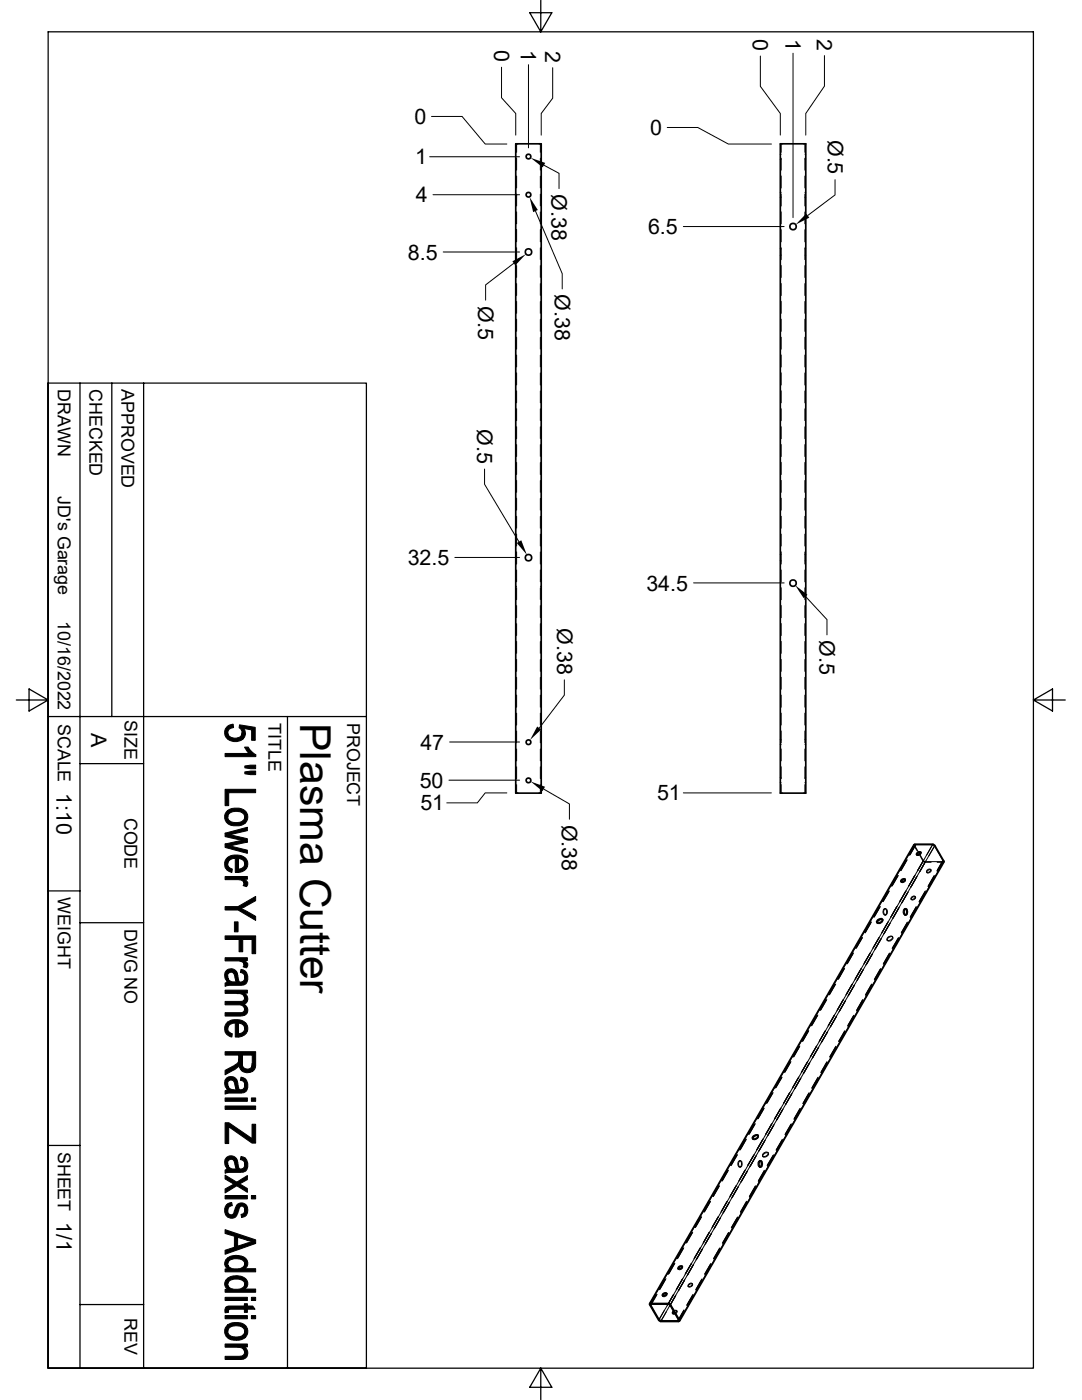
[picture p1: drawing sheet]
<svg xmlns="http://www.w3.org/2000/svg" width="216mm" height="279mm" viewBox="0 0 216 279" stroke-linecap="round" stroke-linejoin="round" font-family="sans-serif">
<defs><g id="words">
<text font-size="8.5" x="59.9" y="144.3" transform="rotate(90 59.9 144.3)">Plasma Cutter</text>
<g font-size="4.3">
<text x="98.6" y="10" transform="rotate(90 98.6 10)">0</text>
<text x="103.9" y="10.1" transform="rotate(90 103.9 10.1)">1</text>
<text x="108.8" y="10.1" transform="rotate(90 108.8 10.1)">2</text>
<text x="150.2" y="7.7" transform="rotate(90 150.2 7.7)">0</text>
<text x="156.7" y="7.7" transform="rotate(90 156.7 7.7)">1</text>
<text x="163" y="7.7" transform="rotate(90 163 7.7)">2</text>
<text x="82.7" y="24.7">0</text>
<text x="129.7" y="27">0</text>
<text x="165.2" y="27.9" transform="rotate(90 165.2 27.9)">Ø.5</text>
<text x="82.8" y="32.8">1</text>
<text x="83" y="40.4">4</text>
<text x="110.1" y="38.7" transform="rotate(90 110.1 38.7)">Ø.38</text>
<text x="129.3" y="46.7">6.5</text>
<text x="81.4" y="51.8">8.5</text>
<text x="110.7" y="58.8" transform="rotate(90 110.7 58.8)">Ø.38</text>
<text x="95.4" y="61" transform="rotate(90 95.4 61)">Ø.5</text>
<text x="95.2" y="85.6" transform="rotate(90 95.2 85.6)">Ø.5</text>
<text x="81.4" y="112.8">32.5</text>
<text x="129" y="117.9">34.5</text>
<text x="111.2" y="125.3" transform="rotate(90 111.2 125.3)">Ø.38</text>
<text x="163.5" y="127.8" transform="rotate(90 163.5 127.8)">Ø.5</text>
<text x="18.2" y="146.3" transform="rotate(90 18.2 146.3)">A</text>
<text x="83.9" y="149.6">47</text>
<text x="11.3" y="158.2" transform="rotate(90 11.3 158.2)">1:10</text>
<text x="83.8" y="157.2">50</text>
<text x="83.9" y="161.7">51</text>
<text x="131.1" y="159.7">51</text>
<text x="112.1" y="164.6" transform="rotate(90 112.1 164.6)">Ø.38</text>
<text x="11.3" y="243.8" transform="rotate(90 11.3 243.8)">1/1</text>
</g>
<g font-size="3.6">
<text x="11.5" y="77.7" transform="rotate(90 11.5 77.7)">DRAWN</text>
<text x="17.9" y="77.7" transform="rotate(90 17.9 77.7)">CHECKED</text>
<text x="24.2" y="77.7" transform="rotate(90 24.2 77.7)">APPROVED</text>
<text x="11.5" y="99" transform="rotate(90 11.5 99)">JD's Garage</text>
<text x="11.5" y="124" transform="rotate(90 11.5 124)">10/16/2022</text>
<text x="24.9" y="143.8" transform="rotate(90 24.9 143.8)">SIZE</text>
<text x="11.5" y="144.5" transform="rotate(90 11.5 144.5)">SCALE</text>
<text x="53.6" y="144.3" transform="rotate(90 53.6 144.3)">TITLE</text>
<text x="69.3" y="144.3" transform="rotate(90 69.3 144.3)">PROJECT</text>
<text x="24.9" y="163.2" transform="rotate(90 24.9 163.2)">CODE</text>
<text x="11.5" y="179.1" transform="rotate(90 11.5 179.1)">WEIGHT</text>
<text x="24.9" y="185.4" transform="rotate(90 24.9 185.4)">DWG NO</text>
<text x="11.5" y="229.9" transform="rotate(90 11.5 229.9)">SHEET</text>
<text x="24.9" y="263" transform="rotate(90 24.9 263)">REV</text>
</g>
</g></defs>
<g fill="none" stroke="#000" stroke-width=".34">
<path d="M102.9 28.7h5.1v129.6h-5.1zM155.7 28.7h5.1v129.6h-5.1zM180 175.5l.3-.1 .3 .1a.5 .5 0 0 1-.3 .4 .5 .5 0 0 1-.6-.1zM180.6 175.5a.69 .69 0 0 0-.8 .5M182.4 168.6l-52.8 91.6M182.4 168.6l.1-.1h3.8l.2 .2 1.8 3.3M183.1 170.1l.4-.1 .2 .1a.5 .5 0 0 1-.3 .4 .5 .5 0 0 1-.5-.1zM183.3 170.1l.2 .4M183.7 170.1a.69 .69 0 0 0-.8 .5M188.3 172l-52.7 91.7M175.1 183.6l.7-.3 .3 .2a.74 .74 0 0 1-1.1 .6zM176.1 183.5a.89 .89 0 0 0-1.1 .6"/>
<path d="M180.6 181.4h.1a.76 .76 0 0 1 0 1.2 .82 .82 0 0 1-.1-1.2zM180.6 181.4a.83 .83 0 0 1 0 1.2M150.3 226.7l.7-.2 .3 .1a.74 .74 0 0 1-1.1 .6zM151.3 226.6a.89 .89 0 0 0-1.1 .6M151.6 231.7l.2-.1a.76 .76 0 0 1 0 1.3 .82 .82 0 0 1-.2-1.2zM151.6 231.6a.83 .83 0 0 1 0 1.3M132.4 258.1l.4-.1 .2 .1a.5 .5 0 0 1-.3 .5 .5 .5 0 0 1-.5-.2zM133.1 258.1a.69 .69 0 0 0-.9 .5M135.5 252.8l.4-.2 .2 .1a.5 .5 0 0 1-.3 .5 .5 .5 0 0 1-.5-.1zM136.1 252.8a.69 .69 0 0 0-.8 .4M131.8 263.7h3.6M133.7 260.5l-.3-.2h-3.5l-.1 .2 1.7 2.9"/>
<path d="M133.7 260.5l1.7 2.9-.1 .2h-3.4l-.4-.2M134.4 261.7l-.2 .3 .2 .2 .3-.1M134.5 261.7l-.3 .4M135.6 263.5l-.2 .2M135.6 263.5l-1.8-3.2-.3-.2h-3.8l-.1 .2 1.8 3.2 .4 .2"/>
<circle cx="105.4" cy="38.9" r=".47"/>
<circle cx="105.4" cy="31.2" r=".47"/>
<circle cx="105.4" cy="50.3" r=".65"/>
<circle cx="158.2" cy="45.2" r=".65"/>
<circle cx="105.4" cy="111.3" r=".65"/>
<circle cx="158.2" cy="116.4" r=".65"/>
<circle cx="105.4" cy="155.7" r=".47"/>
<circle cx="105.4" cy="148.1" r=".47"/>
</g>
<g fill="none" stroke="#000" stroke-width=".2">
<path d="M100.1 13.4v6.1l2.8 3.1v4.4M105.5 12.9v16.6M110.3 13.5v6.1l-2.3 3v4.4M151.7 11.2v6l4 5.4v4.4M158.2 10.6v32.8M164.5 11.1v6.1l-3.7 5.4v4.4M85.7 31.3h18M86.1 23.2h6.1l4.6 5.5h4.3M86.4 38.9h17.3M103.1 28.7v1.7M103.1 31.6v2.4M103.1 35.1v2.4"/>
<path d="M103.1 38.7v2.4M107.8 31.6v2.4M107.8 35.1v2.4M107.8 38.7v2.4M107.8 28.7v1.7M108.5 33l3 1.6v3M133.1 25.4h6.1l6.1 3.3h8.6M155.7 39.4h.2M155.7 38.4h.2M155.7 31.8h.2M155.7 30.8h.2M155.9 28.7v1.7"/>
<path d="M155.9 31.6v2.4M155.9 35.1v2.4M155.9 38.7v2.4M160.6 31.6v2.4M160.6 35.1v2.4M160.6 38.7v2.4M160.6 39.4h.2M160.6 38.4h.2M160.6 31.8h.2M160.6 30.8h.2M160.6 28.7v1.7M166.6 35.9v3l-5.4 4.1"/>
<path d="M88.4 50.3h15.3M102.5 52.5l-5.6 4.4v3M102.9 45.8h.2v2.5M102.9 44.6h.2M103.1 42.3v2.4M103.1 49.4v2.4M103.1 53v2.4M103.1 56.6v2.4M106.8 42.1l5.4 12.5v3.1M107.8 42.3v2.4M107.8 49.4v2.4M107.8 53v2.4"/>
<path d="M107.8 56.6v2.4M107.8 44.6h.2M108 45.8h-.2v2.5M136.4 45.2h20.1M155.7 49.7h.2M155.7 50.9h.2M155.9 42.3v2.4M155.9 45.8v2.5M155.9 49.4v2.4M155.9 53v2.4M155.9 56.6v2.4M160.6 42.3v2.4"/>
<path d="M160.6 45.8v2.5M160.6 49.4v2.4M160.6 53v2.4M160.6 56.6v2.4M160.6 49.7h.2M160.6 50.9h.2M103.1 60.2v2.3M103.1 63.7v2.4M103.1 67.3v2.4M103.1 70.9v2.3M103.1 74.4v2.4M103.1 78v2.4"/>
<path d="M107.8 60.2v2.3M107.8 63.7v2.4M107.8 67.3v2.4M107.8 70.9v2.3M107.8 74.4v2.4M107.8 78v2.4M155.9 60.2v2.3M155.9 63.7v2.4M155.9 67.3v2.4M155.9 70.9v2.3M155.9 74.4v2.4M155.9 78v2.4"/>
<path d="M160.6 60.2v2.3M160.6 63.7v2.4M160.6 67.3v2.4M160.6 70.9v2.3M160.6 74.4v2.4M160.6 78v2.4M96.7 93.6v3l6.8 11.5M103.1 81.6v2.3M103.1 85.2v2.3M103.1 88.7v2.4M103.1 92.3v2.4M103.1 95.9v2.4"/>
<path d="M103.1 99.4v2.4M107.8 81.6v2.3M107.8 85.2v2.3M107.8 88.7v2.4M107.8 92.3v2.4M107.8 95.9v2.4M107.8 99.4v2.4M155.9 81.6v2.3M155.9 85.2v2.3M155.9 88.7v2.4M155.9 92.3v2.4M155.9 95.9v2.4"/>
<path d="M155.9 99.4v2.4M160.6 81.6v2.3M160.6 85.2v2.3M160.6 88.7v2.4M160.6 92.3v2.4M160.6 95.9v2.4M160.6 99.4v2.4M90.8 111.3h12.9M102.9 117h.2M102.9 115.7h.2M103.1 103v2.4M103.1 106.6v2.4"/>
<path d="M103.1 110.2v2.4M103.1 113.7v2.4M103.1 117.3v2.4M107.8 103v2.4M107.8 106.6v2.4M107.8 110.2v2.4M107.8 113.7v2.4M107.8 117.3v2.4M107.8 117h.2M107.8 115.7h.2M138.4 116.3h18.1M155.7 110.7h.2"/>
<path d="M155.7 111.9h.2M155.9 103v2.4M155.9 106.6v2.4M155.9 110.2v2.4M155.9 113.7v2.4M155.9 117.3v2.4M160.6 103v2.4M160.6 106.6v2.4M160.6 110.2v2.4M160.6 113.7v2.4M160.6 117.3v2.4M160.6 110.7h.2"/>
<path d="M160.6 111.9h.2M160.7 119l4.3 4.7v3M103.1 120.9v2.4M103.1 124.5v2.3M103.1 128v2.4M103.1 131.6v2.4M103.1 135.2v2.3M103.1 138.7v2.4M107.8 120.9v2.4M107.8 124.5v2.3M107.8 128v2.4M107.8 131.6v2.4"/>
<path d="M107.8 135.2v2.3M107.8 138.7v2.4M112.6 135.7v3l-5 6.6M155.9 120.9v2.4M155.9 124.5v2.3M155.9 128v2.4M155.9 131.6v2.4M155.9 135.2v2.3M155.9 138.7v2.4M160.6 120.9v2.4M160.6 124.5v2.3M160.6 128v2.4"/>
<path d="M160.6 131.6v2.4M160.6 135.2v2.3M160.6 138.7v2.4M89.6 155.7h14.1M89.7 148.1h14M101.1 158.2h-4.3l-1.6 2h-6M103.1 142.3v2.4M103.1 145.9v2.4M103.1 149.5v2.3M103.1 153v2.4M103.1 156.6v1.7M107.8 142.3v2.4"/>
<path d="M107.8 145.9v2.4M107.8 149.5v2.3M107.8 153v2.4M107.8 156.6v1.7M108.5 157.5l5.1 2.9v3.1M136.4 158.2h17.5M155.7 148.6h.2M155.7 147.6h.2M155.7 156.2h.2M155.7 155.2h.2M155.9 142.3v2.4M155.9 145.9v2.4"/>
<path d="M155.9 149.5v2.3M155.9 153v2.4M155.9 156.6v1.7M160.6 142.3v2.4M160.6 145.9v2.4M160.6 149.5v2.3M160.6 153v2.4M160.6 156.6v1.7M160.6 148.6h.2M160.6 147.6h.2M160.6 156.2h.2M160.6 155.2h.2"/>
<path d="M177.1 177.9l-1.2 2.1M177.3 177.8l-1.2 2.1M177.4 177.9l-1.2 2.1M177.5 177.8l-1.3 2.1M178.9 174.8l-1.2 2.1M179.1 174.8l-1.2 2M179.2 174.8l-1.2 2.1M179.2 174.7l-1.1 2M179.6 179.9l1.2-2.1-1.3 2.2M179.8 175.9v.1M180.6 175.4l.1 .2M180.6 175.5a.49 .49 0 0 1-.2 .5 .49 .49 0 0 1-.6 0"/>
<path d="M180.7 171.7l-1.2 2.1M180.8 171.7l-1.1 2M181 171.6l-1.3 2.2M181.1 178.2l-1.2 2.1M181.2 178l-1.2 2.1 1.2-2M181.8 179.4l.1 .1M181.9 179l.1-.1a.32 .32 0 0 1 .6 0 .32 .32 0 0 1-.3 .5l-.3 .1a.25 .25 0 0 1-.2-.2 .25 .25 0 0 1 .1-.3zM182 179.1h.1a.32 .32 0 0 1 .5-.1 .32 .32 0 0 1-.2 .5l-.5 .1-.1-.2zM182.4 168.6v.1M182.4 168.7l-1.1 2M182.4 168.7l.6 1.1M182.5 174.7l-1.2 2.2"/>
<path d="M182.5 168.5l-52.7 91.6M182.6 178.9l.1 .1M182.6 168.9l.7 1.2M182.6 168.9l-1.1 1.8M182.6 168.7l-1.2 1.9M182.6 174.7l-1.2 2M182.7 168.6l-.1 .3M182.7 168.6l-1.1 2M182.7 168.6h3.4M182.9 170.5l.1 .1M182.9 175.1l-1.2 2M183 174.9l-1.2 2.1"/>
<path d="M183.5 170.5l.7 1.2M183.6 170.8l.6 1.1M183.7 170.1l.1 .1M183.7 170.1a.48 .48 0 0 1-.2 .6 .48 .48 0 0 1-.6-.1M184.2 171.9l.3 .2h1.3M184.2 171.9l-1.2 1.9M184.2 171.7l.5 .3M184.2 171.7l-1.1 2M184.4 171.6l-1.2 2.1M184.6 177.9l-1.2 2.1M184.7 177.8l-1.3 2.1M184.7 172h3.3"/>
<path d="M184.7 172l-1.2 2M184.7 178l-1.2 2M184.7 178.2l-1.2 2.1M184.7 171.8l-1.1 2.1M184.9 174l.1 .1M185 173.7l.2-.2a.33 .33 0 0 1 .5 .1 .33 .33 0 0 1-.3 .4l-.4 .1-.1-.1zM185 173.8l.3-.1a.32 .32 0 0 1 .5 0 .32 .32 0 0 1-.4 .5h-.2a.25 .25 0 0 1-.3-.1 .25 .25 0 0 1 .1-.3zM185.7 173.5l.1 .2M186.1 168.6l.4 .3M186.1 168.6l-1.1 2M186.1 168.5l-52.7 91.6M186.4 174.7l-1.2 2.2"/>
<path d="M186.4 174.9l-1.1 2.1M186.5 168.9l1.6 2.8M186.5 168.9l-1.2 1.9M186.5 175.1l-1.2 2M186.5 168.7l-52.7 91.6M187 172.1h1.2M188 172l-1.1 1.8M188.1 171.7v.3h-.1M188.1 171.7l-1.1 2M188.2 171.9l-1.2 2M188.2 172.1l-1.1 1.9M188.3 172l-.1 .1"/>
<path d="M188.3 171.9l-52.7 91.6M164.6 199.6l-1.2 2M164.8 199.5l-1.2 2.1M164.9 199.6l-1.2 2M165 199.5l-1.2 2M166.4 196.5l-1.2 2M166.6 196.4l-1.2 2.1M166.7 196.5l-1.2 2M166.8 196.4l-1.2 2M168.2 193.4l-1.2 2.1M168.3 199.5l-1.3 2.2M168.3 199.5l-1.2 2"/>
<path d="M168.4 193.3l-1.2 2.1M168.5 193.3l-1.2 2.2M168.7 199.7l-1.2 2.1M168.7 199.7l-1.3 2.2M170 196.5l-1.2 2.1M170 190.3l-1.2 2.1M170.1 196.4l-1.2 2.1M170.1 196.4l-1.2 2M170.1 190.2l-1.1 2.1M170.3 190.2l-1.3 2.2M170.4 196.8l-1.2 2M170.5 196.6l-1.2 2.1"/>
<path d="M171.7 187.2l-1.1 2.1M171.9 193.3l-1.3 2.2M172 187.2l-1.2 2M172 187.2l-1.2 2.1M172.1 187.1l-1.2 2M172.2 199.5l-1.3 2.2M172.2 199.6l-1.2 2.1M172.2 199.9l-1.2 2M172.3 193.5l-1.3 2.2M173.5 184.1l-1.2 2.1M173.7 190.2l-1.3 2M173.7 190.2l-1.3 2.2"/>
<path d="M173.7 184.1l-1.1 2M173.8 184.1l-1.2 2.1M173.9 184l-1.2 2.1M173.9 196.4l-1.2 2.2M173.9 196.6l-1.1 2M174 196.8l-1.2 2M174.1 190.4l-1.3 2.2M175.3 181l-1.2 2M175.4 187.1l-1.2 2.2M175.4 187.1l-1.2 2M175.5 181l-1.2 2M175.6 181l-1.2 2"/>
<path d="M175.6 180.9l-1.1 2.1M175.7 193.3l-1.2 2.2M175.7 193.5l-1.2 2M175.8 187.3l-1.3 2.2M175.8 193.6l-1.2 2.1M175.9 187.3l-1.2 2.1M176.1 183.5v.1M176.1 183.5a.69 .69 0 0 1-.4 .7 .69 .69 0 0 1-.7-.1M176.4 181.4a.67 .67 0 0 1 .6 .5 .67 .67 0 0 1-.3 .7 .7 .7 0 0 1-.5-.6 .7 .7 0 0 1 .2-.6zM176.5 181.4a.45 .45 0 0 1 .5 .1 .45 .45 0 0 1 .1 .5l-.1 .2a.35 .35 0 0 1-.3 .4 .35 .35 0 0 1-.3-.4l-.1-.4zM176.6 182.6h.1M176.6 181.4h.1"/>
<path d="M177 187.6v.1M177.1 187.2l.4-.3a.35 .35 0 0 1 .6 0 .35 .35 0 0 1-.2 .6l-.2 .1a.37 .37 0 0 1-.6 .1 .37 .37 0 0 1 0-.5zM177.1 184.2l-1.2 2M177.2 187.2l.3-.2a.4 .4 0 0 1 .6 .1 .4 .4 0 0 1-.3 .6l-.3 .1a.31 .31 0 0 1-.5-.1 .31 .31 0 0 1 .2-.5zM177.2 184l-1.2 2.1M177.5 190.2l-1.3 2.2M177.5 190.4l-1.2 2M177.6 184.2l-1.3 2.2M177.6 190.5l-1.2 2.1M177.6 184.2l-1.2 2.1M178.1 186.9v.1M178.9 181l-1.2 2.1"/>
<path d="M179 180.9l-1.2 2.1M179.2 187.2l-1.2 2.1M179.3 187.1l-1.2 2.1M179.3 187.3l-1.2 2.1M179.4 181.1l-1.2 2.1M179.4 187.5l-1.2 2M179.4 181.1l-1.3 2.2M180.6 182.6h.1M180.6 181.4h.1M180.6 181.4a.66 .66 0 0 0-.4 .6 .66 .66 0 0 0 .4 .6M181 184.1l-1.2 2.1M181.1 184l-1.2 2.1"/>
<path d="M181.1 184.2l-1.2 2M181.1 184.4l-1.1 2M182.8 181l-1.2 2.1M182.8 180.9l-1.1 2.1M182.9 181.1l-1.2 2M182.9 181.3l-1.2 2M153.9 218.1l-1.2 2.1M154.1 218.1l-1.2 2.1M154.2 218.1l-1.2 2.1M154.3 218.1l-1.2 2M155.7 215.1l-1.2 2M155.9 215l-1.2 2.1"/>
<path d="M156 215.1l-1.2 2M156 215l-1.1 2M157.5 212l-1.2 2M157.7 211.9l-1.2 2.1M157.8 211.8l-1.2 2.2M157.9 218.4l-1.2 2.1M158 218.3l-1.2 2 1.2-2M158.2 217l1.2-2-1.3 2.2M159.3 208.9l-1.2 2M159.5 208.8l-1.2 2.1M159.6 208.7l-1.2 2.2M159.7 215.3l-1.2 2.1"/>
<path d="M159.8 215.2l-1.2 2.1M160 213.9l1.2-2.1-1.3 2.3M161.1 205.8l-1.2 2.1M161.2 205.7l-1.1 2.1M161.3 205.8l-1.2 2.1M161.4 218.2l-1.2 2.1M161.4 205.7l-1.2 2M161.5 218.1l-1.2 2M161.5 218.2l-1.2 2.1M161.5 212.1l-1.2 2.2M161.5 218.4l-1.1 2.1M161.6 212.1l-1.2 2.1"/>
<path d="M162.9 208.9l-1.2 2M162.9 202.7l-1.2 2M162.9 208.7l-1.1 2.1M163 202.6l-1.2 2.1M163.1 202.7l-1.2 2M163.2 215.1l-1.2 2.1M163.2 202.6l-1.2 2M163.2 215l-1.1 2M163.3 209.1l-1.2 2.1M163.3 215.1l-1.2 2.1M163.3 209l-1.2 2.1M163.3 215.3l-1.2 2.1"/>
<path d="M163.4 209l-1.2 2M164 207.9l1.1-2-1.2 2.1M164.6 205.8l-1.2 2.1M164.7 205.7l-1.2 2M165 212l-1.2 2.1M165 211.9l-1.2 2.1M165.1 206l-1.2 2.1M165.1 212l-1.2 2.1M165.1 212.2l-1.2 2.1M166.5 202.6l-1.3 2.2M166.5 202.6l-1.1 2M166.8 208.9l-1.2 2"/>
<path d="M166.8 208.8l-1.2 2.1M166.8 202.9l-1.1 2.1M166.8 209l-1.1 2M166.9 209.1l-1.2 2.1M166.9 202.8l-1.2 2.1 1.2-2.1M168.5 205.8l-1.2 2.1M168.6 205.7l-1.2 2.1M168.6 205.9l-1.2 2M168.7 206l-1.2 2.1M170.3 202.7l-1.2 2.1M170.4 202.6l-1.2 2M170.4 202.8l-1.2 2"/>
<path d="M170.4 202.9l-1.2 2.1M141.4 239.8l-1.1 2.1M141.6 239.8l-1.1 2.1M141.7 239.8l-1.2 2.1M141.8 239.7l-1.2 2.1M143.2 236.7l-1.2 2.1M143.4 236.7l-1.2 2.1M143.5 236.7l-1.2 2.1M143.6 236.6l-1.2 2.1M145 233.6l-1.2 2.1M145.2 233.6l-1.2 2.1M145.3 233.5l-1.2 2.2"/>
<path d="M145.5 239.9l-1.2 2.1M145.7 238.7l1.2-2.1-1.3 2.2M146.8 230.5l-1.2 2.1M147 230.5l-1.2 2.1M147.1 230.5l-1.2 2.1M147.2 230.4l-1.3 2.1M147.2 237l-1.2 2.1M147.3 236.9l-1.2 2 1.2-2M147.4 231.8a.39 .39 0 0 1 .5 0 .39 .39 0 0 1 .1 .5 .43 .43 0 0 1-.1 .4 .43 .43 0 0 1-.5 .1l-.2-.3zM147.6 231.7a.59 .59 0 0 1 .5 .4 .59 .59 0 0 1-.1 .6 .36 .36 0 0 1-.5 .1 .36 .36 0 0 1-.1-.4zM147.6 232.9h.1M147.6 231.6h.1"/>
<path d="M147.9 235.8l1.2-2-1.3 2.2M148.6 227.5l-1.2 2M148.7 233.6l-1.2 2M148.7 233.5l-1.3 2.3M148.8 227.4l-1.2 2M148.9 227.3l-1.2 2.2M149 239.7l-1.3 2.2M149 239.9l-1.2 2.1M150.2 227.2v.1M150.4 224.4l-1.2 2M150.5 230.5l-1.3 2.1M150.5 230.4l-1.2 2.1"/>
<path d="M150.5 224.3l-1.1 2.1M150.6 224.4l-1.2 2M150.7 236.8l-1.2 2M150.7 224.2l-1.2 2.1M150.7 236.6l-1.1 2.1M150.8 236.8l-1.2 2.1M150.8 237l-1.2 2.1M150.9 230.7l-1.3 2.2M151.3 226.6v.1M151.3 226.7a.67 .67 0 0 1-.3 .6 .67 .67 0 0 1-.8-.1M151.5 229.6l1.2-2-1.2 2.1M151.6 232.9h.2"/>
<path d="M151.6 231.6h.2M151.7 231.6a.69 .69 0 0 0-.4 .7 .69 .69 0 0 0 .4 .6M152.1 227.5l-1.1 2M152.1 230.7l.1 .1M152.1 221.3l-1.1 2M152.2 230.3l.3-.3a.41 .41 0 0 1 .7 0 .41 .41 0 0 1-.2 .6l-.5 .2a.3 .3 0 0 1-.4-.1 .3 .3 0 0 1 .1-.4zM152.3 227.3l-1.3 2.1M152.3 221.2l-1.2 2.1M152.4 221.3l-1.2 2M152.5 221.1l-1.2 2.1M152.5 233.6l-1.2 2.2M152.5 230.2l.2-.1a.38 .38 0 0 1 .6 .1 .38 .38 0 0 1-.2 .5l-.4 .2a.35 .35 0 0 1-.5-.1 .35 .35 0 0 1 .2-.5z"/>
<path d="M152.6 227.7l-1.2 2.1M152.6 233.7l-1.2 2.1M152.6 233.9l-1.2 2.1M153.2 230l.1 .2M154 224.2l-1.3 2.2M154.1 224.2l-1.2 2.1M154.3 230.6l-1.2 2M154.3 230.5l-1.2 2M154.3 230.6l-1.1 2.1M154.4 230.8l-1.2 2.1M154.4 224.5l-1.2 2M154.4 224.5l-1.2 2.2"/>
<path d="M155.7 221.3l-1.2 2.1M155.8 221.1l-1.2 2.1M156 227.5l-1.1 2M156.1 227.4l-1.2 2M156.1 227.5l-1.2 2.1M156.2 227.7l-1.2 2.1M156.2 221.4l-1.2 2M156.2 221.4l-1.3 2.2M156.4 220.1l1.2-2-1.3 2.2M157.8 224.4l-1.2 2M157.9 224.3l-1.2 2M157.9 224.5l-1.2 2"/>
<path d="M157.9 224.6l-1.1 2.1M159.6 221.3l-1.2 2.1M159.7 221.2l-1.2 2M159.7 221.3l-1.2 2.1M159.7 221.5l-1.2 2.1M130.8 258.4l-1.2 1.9M130.9 258.4l-1.1 1.9M131 258.4l-1.2 2.1M131.1 258.3l-1.1 2M132.2 258.6v.1M132.5 255.3l-1.1 2.1M132.7 255.3l-1.2 2"/>
<path d="M132.9 255.2l-1.3 2.2M133 258.1l.1 .1M133.1 258.1a.49 .49 0 0 1-.3 .6 .49 .49 0 0 1-.6-.1M134.3 258.4l-1.2 2.1M134.3 252.2l-1.2 2.1M134.4 258.3l-2.9 5.1M134.5 258.3l-1.2 2M134.5 252.2l-1.2 2.1M134.7 252.1l-1.3 2.2M134.7 258.7l-1.1 2M135.3 253.2l.1 .1M136.1 255.4l-1.2 2"/>
<path d="M136.1 252.7l.1 .1M136.1 249.1l-1.2 2.1M136.1 252.8a.49 .49 0 0 1-.2 .5 .49 .49 0 0 1-.6-.1M136.2 255.2l-1.2 2.1M136.3 249.1l-1.2 2M136.4 249l-1.2 2.2M136.6 255.4l-1.3 2.2M137.3 256.7l.1 .1M137.4 256.3l.1-.1a.32 .32 0 0 1 .6 0 .32 .32 0 0 1-.3 .5l-.3 .1a.25 .25 0 0 1-.2-.2 .25 .25 0 0 1 .1-.3zM137.5 256.4l.2-.1a.32 .32 0 0 1 .5 .1 .32 .32 0 0 1-.4 .4l-.3 .1a.26 .26 0 0 1-.2-.3 .26 .26 0 0 1 .2-.2zM137.9 246l-1.2 2.1M138 252.1l-1.3 2.2"/>
<path d="M138 252.1l-1.2 2.1M138 246l-1.1 2M138.1 256.2l.1 .1M138.1 246l-1.2 2.1M138.2 258.4l-1.2 2.1M138.2 245.9l-1.2 2.1M138.3 258.3l-1.2 2.1M138.3 252.5l-1.2 2.1M138.3 258.5l-1.2 2.1M138.3 258.7l-1.1 2M138.4 252.3l-1.2 2.1M139 251.3l1.2-2-1.3 2.2"/>
<path d="M139.7 243l-1.2 2M139.7 249.2l-1.2 2M139.7 249l-1.1 2.1 1.2-2.1M139.9 242.9l-1.3 2M139.9 243l-1.2 2M140 255.4l-1.2 2M140 242.8l-1.2 2.1M140.1 255.2l-1.2 2.1M140.1 255.4l-1.2 2.1M140.1 255.6l-1.2 2M141.5 245.9l-1.2 2.1M141.6 245.9l-1.3 2.2"/>
<path d="M141.8 252.3l-1.2 2M141.9 252.1l-1.2 2.1M141.9 246.3l-1.2 2.1M141.9 252.3l-1.2 2.1M141.9 252.5l-1.2 2.1M142 246.1l-1.2 2.1 1.1-2M142.1 244.9l1.2-2.1-1.2 2.2M143.6 249.2l-1.2 2M143.6 249l-1.1 2.1M143.6 243.2l-1.1 2.1M143.6 249.2l-1.1 2M143.7 249.4l-1.2 2.1"/>
<path d="M143.7 243.1l-1.2 2M143.8 243l-1.2 2.1M143.9 241.8l1.2-2.1-1.3 2.2M145.3 246l-1.2 2.1M145.4 246l-1.2 2M145.4 240.1l-1.2 2M145.4 246.1l-1.2 2.1M145.5 246.3l-1.2 2.1M147.2 243l-1.3 2M147.2 242.9l-1.2 2M147.2 243l-1.2 2.1M147.3 243.2l-1.2 2.1"/>
<path d="M149.1 240.1l-1.2 2M132.5 261.5l-1.1 2M133 261.8l-1.2 1.9M133.7 260.5l1.1-2-2.9 5.1M134.2 262v.2M134.4 261.6l.4-.1a.31 .31 0 0 1 .2 .4 .31 .31 0 0 1-.3 .2M134.5 261.7a.32 .32 0 0 1 .6 0 .32 .32 0 0 1-.3 .5l-.4 .1-.2-.2M135 261.6l.1 .1M136.4 261.5l-1.1 2.1M136.5 261.4l-1.1 2M136.5 261.6l-1.1 1.9M136.6 261.8l-1.2 1.9"/>
</g>
<g fill="none" stroke="#000" stroke-width=".25">
<path d="M9.6 6.4h196.6v266.6h-196.6zM107.9 0v6.4l2.2-3.9h-4.4l2.2 3.9M9.6 76.5h63.5v196.5h-63.5zM16 76.5v196.5M22.3 76.5v66.5M28.7 76.5v196.5M3.3 139.7h6.3l-3.8 2.2v-4.4l3.8 2.2M206.2 139.7l3.8-2.2v4.4l-3.8-2.2h6.4M9.6 143h63.5M16 152.4h12.7M57.4 143v130M9.6 177.8h6.4"/>
<path d="M16 184.1h12.7M9.6 228.6h6.4M16 260.3h12.7M107.9 273l-2.2 3.9h4.4l-2.2-3.9v6.4"/>
</g>
<g fill="#000" stroke="#000" stroke-width=".2">
<path d="M45.3 145l.5-.3 .7-.2 .1 .7h-.2a1.01 1.01 0 0 0-1 1v1.3a1.69 1.69 0 0 1-.1-2.5z" fill-rule="evenodd"/>
<path d="M45.4 146.2a1.6 1.6 0 0 0 2.6 .7l.3-.7 .1 1.3a2.56 2.56 0 0 1-3 0z" fill-rule="evenodd"/>
<path d="M48.6 145.4a1.49 1.49 0 0 1 0 2z" fill-rule="evenodd"/>
<path d="M48.8 149.1h.7l.2 .4v.9z" fill-rule="evenodd"/>
<path d="M47.8 144.7l3.1 .5v2.5h-.7v-2l-1.6-.3v2l-.2 .1-.1-1.4-.3-.6-.3-.3z" fill-rule="evenodd"/>
<path d="M48.9 154.1l2.1-.2v.7l-2.1-.2z" fill-rule="evenodd"/>
<path d="M48.9 152.9l2.1-.2v.7l-2.1-.2z" fill-rule="evenodd"/>
<path d="M44.9 157.5h6.1v.7h-5.4v2.6h-.7z" fill-rule="evenodd"/>
<path d="M44.9 150.4h4.8v-.9l.7 .7 .7 .4v.4h-6.2z" fill-rule="evenodd"/>
<path d="M45.4 171.2v1.2a1.1 1.1 0 0 0 1 1l-.1 .7a1.7 1.7 0 0 1-1.4-1.2 1.7 1.7 0 0 1 .5-1.7z" fill-rule="evenodd"/>
<path d="M45.4 171.1a3.3 3.3 0 0 1 3.4 0v1.3a1.17 1.17 0 0 0-1.3-1.1v2.8h-.6v-2.8l-.9 .2-.4 .5-.2 .4z" fill-rule="evenodd"/>
<path d="M45.2 162l.2-.2v1.3a1.57 1.57 0 0 0 2.1 1 1.24 1.24 0 0 0 1.3-1l.1 1.2a3 3 0 0 1-3.8-.3l-.3-.7v-.6z" fill-rule="evenodd"/>
<path d="M44.9 166.3l4.5-1.2v.7l-3.6 .8z" fill-rule="evenodd"/>
<path d="M44.9 166.3l.9 .3 3.6 .8v.7l-4.5-1.1z" fill-rule="evenodd"/>
<path d="M44.9 168.4l3.4-.7 1.1 .4-3.5 .7z" fill-rule="evenodd"/>
<path d="M44.9 168.4l4.5 1.3v.6l-4.5-1.2z" fill-rule="evenodd"/>
<path d="M44.9 174.9h4.5v.6h-.7v.8a1.17 1.17 0 0 0-1.5-.7h-2.3z" fill-rule="evenodd"/>
<path d="M45.4 161.8a3.1 3.1 0 0 1 3.7 .3 1.68 1.68 0 0 1-.2 2.2l-.1-1.2a1.37 1.37 0 0 0-1.7-1.2 1.38 1.38 0 0 0-1.7 1.2z" fill-rule="evenodd"/>
<path d="M47.5 171.3v2.1l.7-.1a.85 .85 0 0 0 .6-.9v-1.3a1.69 1.69 0 0 1 .5 2 1.69 1.69 0 0 1-1.8 1z" fill-rule="evenodd"/>
<path d="M48.7 175.5l.4 .3a.77 .77 0 0 1 .1 1.2l-.7-.3 .2-.4z" fill-rule="evenodd"/>
<path d="M47.5 180.9l3.5-2v.8l-2.8 1.6z" fill-rule="evenodd"/>
<path d="M45.4 194.8l.1 1.2-.2-.1z" fill-rule="evenodd"/>
<path d="M46.8 184h.7v2h-.7z" fill-rule="evenodd"/>
<path d="M45.2 193.7a1.35 1.35 0 0 1 2 .2v2.1l-.3-1a.75 .75 0 0 0-.5-.9 .75 .75 0 0 0-1 .5l-.1 1.3a1.71 1.71 0 0 1-.1-2.2z" fill-rule="evenodd"/>
<path d="M48.1 193.5l.8 .3-.1 1.3a.82 .82 0 0 0-.8-1z" fill-rule="evenodd"/>
<path d="M48.7 198.2l.2 .1-.1 .9z" fill-rule="evenodd"/>
<path d="M44.9 191.1h4.5v.6h-.7v.8a1.28 1.28 0 0 0-1.5-.7h-2.3z" fill-rule="evenodd"/>
<path d="M44.9 197.6h4.5v.6h-.7v.6l-.3-.3-.5-.2-3-.1z" fill-rule="evenodd"/>
<path d="M48.7 191.7a.89 .89 0 0 1 .5 1.5l-.7-.2 .2-.4z" fill-rule="evenodd"/>
<path d="M45.5 195.2l.2 .4 .4 .3 1.1 .1v-2.1l.3 1.5a.54 .54 0 0 0 .3 .5 .54 .54 0 0 0 .6 0l.4-.6 .1-1.5a1.79 1.79 0 0 1-.2 2.8h-3.1l-.7 .2v-.6l.6-.2z" fill-rule="evenodd"/>
<path d="M48.9 198.3a1.17 1.17 0 0 1 .5 1.1 1.17 1.17 0 0 1-.7 1l-.1-.8 .2-.4z" fill-rule="evenodd"/>
<path d="M44.9 180.9h2.6l3.5 2v.8l-3.5-2.1h-2.6z" fill-rule="evenodd"/>
<path d="M44.9 186.8h6.1v3.5h-.7v-2.8h-1.9v2.4h-.7v-2.4h-2.8z" fill-rule="evenodd"/>
<path d="M45.4 216.3l.1 1.3-.2-.2z" fill-rule="evenodd"/>
<path d="M45.4 204v1.3a1.11 1.11 0 0 0 1 1l-.1 .7a1.7 1.7 0 0 1-1.4-1.2 1.7 1.7 0 0 1 .5-1.8z" fill-rule="evenodd"/>
<path d="M45.2 215.2a1.43 1.43 0 0 1 2 .2v2.1l-.3-1a.74 .74 0 0 0-.6-.9 .74 .74 0 0 0-.9 .7l-.1 1.1a1.71 1.71 0 0 1-.1-2.2z" fill-rule="evenodd"/>
<path d="M44.9 213.6l2.3-1.3 .3-.3 .1-.6 .1 1.2-.3 .4-2.5 1.5z" fill-rule="evenodd"/>
<path d="M44.9 199.9h3.3l.4-.3 .2 1.9-.1-.5a1.2 1.2 0 0 0-1.2-.5h-2.6z" fill-rule="evenodd"/>
<path d="M45.4 204a3.2 3.2 0 0 1 3.4 0v1.3a1.17 1.17 0 0 0-1.3-1.1v2.8h-.6v-2.8l-.9 .2-.4 .5-.2 .4z" fill-rule="evenodd"/>
<path d="M48.1 215l.8 .3-.1 1.3a.82 .82 0 0 0-.8-1z" fill-rule="evenodd"/>
<path d="M44.9 219.1h4.5v.7h-4.5z" fill-rule="evenodd"/>
<path d="M44.9 202.1h2.8a.82 .82 0 0 0 1.1-.6v-1a1.23 1.23 0 0 1 .6 1.5 1.23 1.23 0 0 1-1.4 .8h-3.1z" fill-rule="evenodd"/>
<path d="M47.5 204.2v2.1l.7-.1a.85 .85 0 0 0 .6-.9v-1.3a1.66 1.66 0 0 1 .5 1.9 1.66 1.66 0 0 1-1.6 1.1h-.2z" fill-rule="evenodd"/>
<path d="M45.5 216.7l.1 .3a1.53 1.53 0 0 0 1.6 .5v-2.1l.3 1.3a.63 .63 0 0 0 .5 .8 .63 .63 0 0 0 .8-.5l.1-1.7a1.79 1.79 0 0 1-.2 2.8h-3.1l-.7 .3v-.7l.6-.1z" fill-rule="evenodd"/>
<path d="M48.3 210.6v1.5a1.02 1.02 0 0 0 1 1.3 1.02 1.02 0 0 0 1-1.2v1.7l-1.1 .2-.9-.4z" fill-rule="evenodd"/>
<path d="M50.2 219.1h.8v.7h-.8z" fill-rule="evenodd"/>
<path d="M44.9 209.9h6.1v2.8l-.2 .7-.5 .4v-3.2h-2v3.1l-.4-.4-.2-.6-.1-2.1h-2.7z" fill-rule="evenodd"/>
<path d="M44.9 220.7h6.1v.7h-6.1z" fill-rule="evenodd"/>
<path d="M45.4 232.1l.1 1.3-.2-.1z" fill-rule="evenodd"/>
<path d="M45.2 231a1.35 1.35 0 0 1 2 .3v2l-.3-1a.73 .73 0 0 0-.7-.9 .73 .73 0 0 0-.8 .7l-.1 1.2a1.71 1.71 0 0 1-.1-2.3z" fill-rule="evenodd"/>
<path d="M44.9 234.5l2.3 1.4-.5 .4-1.8-1z" fill-rule="evenodd"/>
<path d="M48.1 230.8l.8 .3-.1 1.3a.82 .82 0 0 0-.8-1z" fill-rule="evenodd"/>
<path d="M44.9 237.3l4.5-2.7v.8l-4.5 2.7z" fill-rule="evenodd"/>
<path d="M47.2 236.6l.6-.3 1.6 .9v.8z" fill-rule="evenodd"/>
<path d="M44.9 238.6h4.5v.7h-4.5z" fill-rule="evenodd"/>
<path d="M45.5 232.5l.2 .4 .4 .3 1.1 .1v-2l.3 1.4a.54 .54 0 0 0 .3 .6 .54 .54 0 0 0 .6-.1l.4-.5 .1-1.6a1.89 1.89 0 0 1 0 2.7l-.9 .2h-2.5l-.6 .1v-.6l.6-.1z" fill-rule="evenodd"/>
<path d="M50.2 238.6h.8v.7h-.8z" fill-rule="evenodd"/>
<path d="M44.9 224.1h.8l4.6 3.2v-2.9h.7v3.7h-.7l-4.7-3.2v3.3h-.7z" fill-rule="evenodd"/>
<path d="M45.1 251.4l.3-.4 .1 2.2-.5-.3a1.3 1.3 0 0 1 .1-1.5z" fill-rule="evenodd"/>
<path d="M45.1 255.4l.3-.3 .1 2.2-.5-.4a1.3 1.3 0 0 1 .1-1.5z" fill-rule="evenodd"/>
<path d="M45.4 240.3l.8-.3 .2 .6a.94 .94 0 0 0-1 1z" fill-rule="evenodd"/>
<path d="M45.2 240.5l.2-.2v1.3a.69 .69 0 0 0 .7 .8 .69 .69 0 0 0 .7-.8 1.58 1.58 0 0 1 1.5-1.5l.6 .2-.1 1.2a.59 .59 0 0 0-.5-.8 .59 .59 0 0 0-.6 .7 1.86 1.86 0 0 1-1.3 1.7 1.62 1.62 0 0 1-1.5-.9 1.62 1.62 0 0 1 .3-1.7z" fill-rule="evenodd"/>
<path d="M44.9 258.9h4.5v.6h-4.5z" fill-rule="evenodd"/>
<path d="M48.9 240.3a1.51 1.51 0 0 1-.4 2.6l-.3 .1-.1-.6a.73 .73 0 0 0 .7-.9z" fill-rule="evenodd"/>
<path d="M45.4 251a3.1 3.1 0 0 1 3.8 .4l.2 .9-.2 .6-.3 .3-.1-1a1.49 1.49 0 0 0-1.9-1l-1.1 .3-.4 .7z" fill-rule="evenodd"/>
<path d="M45.4 255.1a3.1 3.1 0 0 1 3.8 .4l.2 .9-.2 .6-.3 .3-.1-1a1.49 1.49 0 0 0-1.9-1l-1.1 .3-.4 .7z" fill-rule="evenodd"/>
<path d="M50.2 258.9h.8v.6h-.8z" fill-rule="evenodd"/>
<path d="M44.9 245.4l6.1 2v.8l-.6-.4-3-.9-.6 2v-2.2l-1.9-.5z" fill-rule="evenodd"/>
<path d="M47.4 246.9v1.8l3-.9 .6 .4-6.1 2.1v-.8l1.9-.6z" fill-rule="evenodd"/>
<path d="M45.5 252.5l.1 .1a2.36 2.36 0 0 0 3.1 0l.1-.4 .1 1h2.1v.6h-6.1v-.6h.6z" fill-rule="evenodd"/>
<path d="M45.5 256.6a2.21 2.21 0 0 0 2.9 .4l.3-.3 .1-.4 .1 1h2.1v.6h-6.1v-.6h.6z" fill-rule="evenodd"/>
<path d="M45.1 260.9l.5-.2v1.2l-.7 .1v-.6z" fill-rule="evenodd"/>
<path d="M45.4 264.4v1.3a1.57 1.57 0 0 0 2.1 1.1l.9-.3 .4-.4v-.4l.1 1.3a3 3 0 0 1-3.8-.4 1.65 1.65 0 0 1 .3-2.2z" fill-rule="evenodd"/>
<path d="M48.7 268.8l.2 .1-.1 1z" fill-rule="evenodd"/>
<path d="M44.9 262.6h4.5v.6h-4.5z" fill-rule="evenodd"/>
<path d="M44.9 268.2h4.5v.6h-.7v.7l-.4-.5-.5-.1h-2.9z" fill-rule="evenodd"/>
<path d="M45.4 264.4a2.93 2.93 0 0 1 3.8 .5 1.68 1.68 0 0 1-.3 2.1l-.1-1.3a1.37 1.37 0 0 0-1.7-1.1 1.38 1.38 0 0 0-1.7 1.1z" fill-rule="evenodd"/>
<path d="M44.9 270.7h2.7a.91 .91 0 0 0 1.2-.8l.1-1a1.35 1.35 0 0 1 .4 1.7 1.35 1.35 0 0 1-1.6 .7h-2.8z" fill-rule="evenodd"/>
<path d="M45.6 260.7l3.2-.1v-.4h.6v.4h1l.5 .7h-1.5v.6h-.6v-.6h-2.8l-.4 .1v.3z" fill-rule="evenodd"/>
<path d="M50.2 262.6h.8v.6h-.8z" fill-rule="evenodd"/>
</g>
<path d="M105.9 31.5l2.9 1-.5 .9zM102.2 52.2l2.7-1.5-2.1 2.3zM105.7 39.3l1.6 2.6-.9 .4zM160.9 42.6l.6 .8-2.8 1.4zM103.1 108.4l.9-.6 1.1 2.9zM158.7 116.8l2.4 1.9-.7 .7zM107.2 145l.8 .6-2.3 2.1zM105.9 156l2.9 1-.6 .9z" fill="#000"/>
<use href="#words"/>
</svg>
